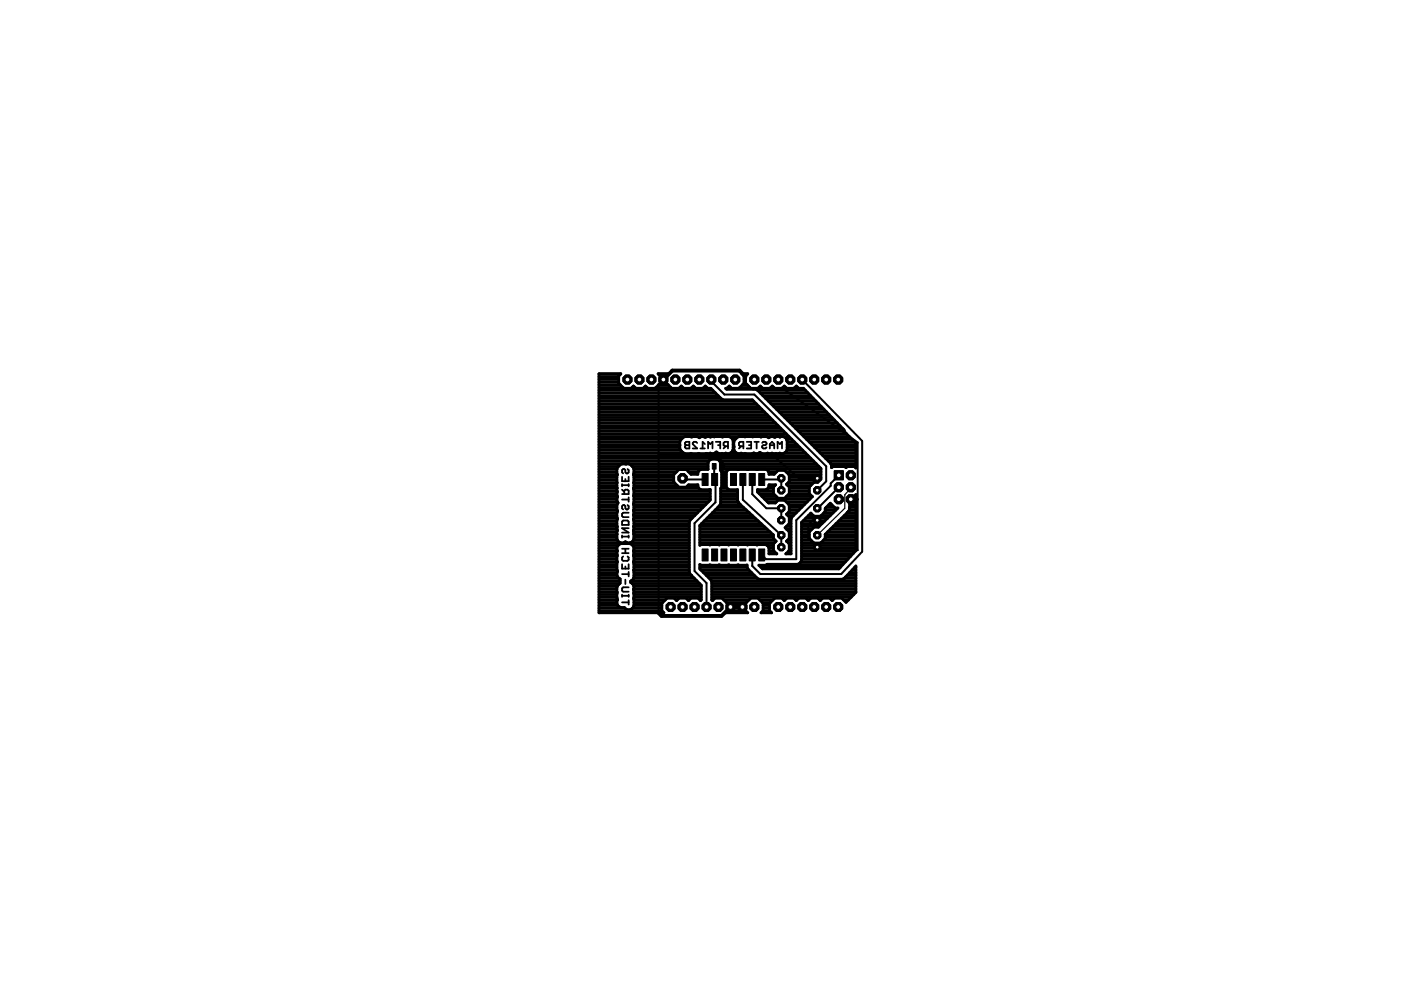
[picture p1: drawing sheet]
<svg xmlns="http://www.w3.org/2000/svg" width="297mm" height="210mm" viewBox="0 0 297 210" stroke-linecap="round" stroke-linejoin="round" font-family="sans-serif">
<g fill="none" stroke="#000" stroke-width=".38">
<path d="M133.1 99.4l.2 .3v.4l-.2 .3-.5-.3v-.4l-.2-.3-.5 .3v.4l.2 .3M145.2 93.9l.3-.2h.7v1.4h-.7l-.3-.3 .3-.4zM145.5 94.4h.7M147.8 93.9l-.2-.2h-.5l-.2 .2v.2l.9 1h-.9M148.5 95.1h.9M149.4 94.1l-.4-.4v1.4M150.1 95.1v-1.4l.5 .4 .5-.4v1.4M151.8 93.7h.9v1.4M152.2 94.4h.5M153.9 94.6l-.5 .5M154.3 94.6h-.7l-.2-.2v-.5l.2-.2h.7v1.4M157.1 94.6l-.4 .5"/>
<path d="M157.6 94.6h-.7l-.2-.2v-.5l.2-.2h.7v1.4M158.3 93.7h1v1.4h-1M158.8 94.4h.5M160 93.7h.9M160.4 93.7v1.4M161.6 93.9l.2-.2h.5l.2 .4-.2 .3h-.5l-.2 .4 .2 .3h.5l.2-.3M163.2 95.1v-1l.5-.4 .4 .4v1M163.2 94.4h.9M164.9 95.1v-1.4l.4 .4 .5-.4v1.4M131.9 101.1v.9h1.4v-.9M131.9 104.8h1.4v-.7l-.2-.3h-.5l-.2 .3v.7M131.9 119.6v1h1.4v-1"/>
<path d="M131.9 102.6v.5M131.9 113.5v.5M131.9 117.3h1.4M131.9 116.4h1.4M131.9 113.8h1.4M131.9 105.9h1.4M131.9 103.8l.5 .5M131.9 102.9h1.4M132.1 110.4h1l.2 .2v.7h-1.4v-.7zM132.1 118l-.2 .2v.5l.2 .2h1l.2-.2v-.5l-.2-.2M132.6 101.6v.4M132.6 116.4v.9"/>
<path d="M133.1 107.1l.2 .2v.5l-.2 .2-.5-.2v-.5l-.2-.2-.5 .2v.5l.2 .2M133.3 102.6v.5M133.3 105.5v.9M133.3 113.5v.5M133.3 108.7h-1.2l-.2 .2v.5l.2 .2h1.2M133.3 112h-1.4l1.4 .9h-1.4M131.9 127.7h1.4M131.9 126.1v.5M131.9 126.3h1.4M131.9 121.7h1.4M132.6 120.1v.5M132.6 122.9v.9"/>
<path d="M133.3 124.5h-1.2l-.2 .3v.4l.2 .3h1.2M133.3 121.3v.9M133.3 126.1v.5M133.3 127.3v.9"/>
</g>
<g fill="#000" stroke="#000" stroke-width=".21">
<path d="M151 98.3h.8v1.2h-.8zM152.8 98.3h.8v1.2h-.8zM148.9 116.4h1.2v2.5h-1.2zM148.9 100.4h1.2v2.5h-1.2zM150.9 116.4h1.2v2.5h-1.2zM150.9 100.4h1.2v2.5h-1.2zM152.9 116.4h1.2v2.5h-1.2zM152.9 100.4h1.2v2.5h-1.2zM154.9 116.4h1.2v2.5h-1.2zM154.9 100.4h1.2v2.5h-1.2zM156.9 116.4h1.2v2.5h-1.2zM156.9 100.4h1.2v2.5h-1.2z"/>
<path d="M158.9 116.4h1.2v2.5h-1.2zM158.9 100.4h1.2v2.5h-1.2zM160.9 116.4h1.2v2.5h-1.2zM160.9 100.4h1.2v2.5h-1.2z"/>
<circle cx="144.7" cy="101.4" r="1.05"/>
</g>
<g fill="none" stroke="#000" stroke-width=".42">
<path d="M158.1 79.8v1.3l1.2 1.3h6.7l15.8 11.4v22.8h-7.6l-.6-.3-2.2-2.2v-2.8l.9-1h1M139.6 96.4h12.1M140.7 80.5l-1.1 1v48.5M150.8 80.5v.4l2.8 2.8h6.3l15.3 15.2v3.1l-1.9 1.9M151.4 98.9v2.7l.3 .3v4.6l-4.4 4.4v10.2l2.5 2.5v5.1M151.7 96.4l1.5 1.5v3.5l.4 .4M151.7 96.4l1.7 .1h10.4l5.6 4.9h3.9M170.1 80.5l12.7 13v23.5l-4.4 4.7h-17.2l-1.7-1.7v-2.3M144.7 101.4l.3 .3h4.5M157.5 101.7v4.3l8.2 7.5v2.5M159.5 101.7v3.1l3 3h3.2v2.5M161.5 101.7h3.9l.3-.3v2.5"/>
<path d="M177.8 103.3l-4.5 4.5M177.8 100.8l-1.7 1.7v.5l-7.3 7.3v8.3h-6.4l-.9-.9M180.4 105.9h1.4M154.9 128.7h2.5"/>
</g>
<path d="M158.1 79.8l-1.3-1.2h-14.2l-1.9 1.9M154.9 128.7l-1.9 1.9h-12.7l-.7-.6" fill="none" stroke="#000" stroke-width=".83"/>
<g fill="none" stroke="#000" stroke-width=".61">
<path d="M127 79.9h4.2M140 79.9h1.3M157.8 79.9h.3M127 99.5h3.8M127 98.3h23.1M127 92.6h40.3M127 98.9h4.1M127 97.7h23.3M127 97.2h44.9M127 96.6h44.3M127 96h17.9M127 95.4h17.3"/>
<path d="M127 94.9h17.1M127 94.3h17.1M127 93.7h17.1M127 93.1h17.4M127 92h39.7M127 91.4h39.1M127 90.8h38.5M127 90.3h38M127 89.7h37.4M127 89.1h36.8M127 88.5h36.2M127 87.9h35.6"/>
<path d="M127 87.4h35.1M127 86.8h34.5M127 86.2h33.9M127 85.6h33.3M127 85h32.8M127 84.5h25.8M127 83.9h25.3M127 83.3h24.7M127 82.7h24.1M127 82.2h5.1M127 81.6h4.5M127 81h4.2"/>
<path d="M127 80.4h4.2M131.9 98.3a1.62 1.62 0 0 0-1 2.3M132.6 98.3h.2M133.3 98.3a1.62 1.62 0 0 1 1 2.3M134 82.2h.6M134.1 98.9h16M134.4 99.5h15.7v-1.4l.4-.6 .4-.1h1.1l.4 .1 .3 .6v1.6l.4 .5v2.9l-.3 .5v3.1l-.5 .7-3.9 4v4.2l.3-.1h13.6l.6 .4 .1 .3v1.2h1.7l-.7-.7v-1.4l.5-.6M136.5 82.2h.7M139.1 82.2h3.1M139.6 81.6h2.1M140 81h1.3M140 80.4h1.3"/>
<path d="M144.1 94.4h.1M144.1 82.2h.7M144.3 95.5l.5 .5M145.2 92.6l-.4 .1-.5 .6-.2 .4v1.4l.2 .4M146.4 92.6h.5M146.7 82.2h.6M147.8 92.6l.5 .2 .4-.2M148.7 99.5a.95 .95 0 0 0-.7 1.1h-1.5l-1-1.1h-1.6l-1.1 1.1v1.6l1.1 1.1h1.6l.5-.5h2a.91 .91 0 0 0 .7 1h1.9v2.2l-4.3 4.3-.2 .4v10.6l.2 .4 2.4 2.4v3.1l-.2 .1-.5-.5h-1.5l-.5 .5-.5-.5h-1.5l-.6 .5-.4-.5h-1.6l-1.1 1.1v1.6l.5 .4h-13.8v-50.6h4.6l-.4 .4v1.6l1.1 1h1.5l.5-.4 .5 .4h1.6l.4-.4 .6 .4h1.5l1.1-1v-1.6l-.5-.4h2.3l-.5 .4v1.6l1.1 1h1.6l.5-.4 .4 .4h1.6l.5-.4 .5 .4h1.5l.5-.4 .5 .4h.7l2.3 2.3 .4 .2h6.1l14.6 14.5v2.3l-.7 .7h-.8l-1 1v1.3l.6 .7-4.3 4.4-.2 .4v7.3h-1.1l.7-.7v-1.4l-.5-.6M149.2 92.6l.3 .1 .4-.1M149.2 82.2h.7M150.4 92.6h.5M151.3 92.6h.3"/>
<path d="M151.7 96h.4M152.6 97.7h19.9M152.7 99.5h21.4M152.7 98.3h20.3M152.7 98.9h20.9M152.9 92.6h.5M154.3 82.2h.6M154.6 92.6l.4 .1 .4 .8v1.8a1.1 1.1 0 0 1-1.5 .8h-.8a.98 .98 0 0 1-1.2-.3 1.03 1.03 0 0 1-1.3 .3l-5.4 .1-.4-.2M154.7 99.5l-.6 .4-.2 .3v2.9l.4 .6 .4 .1h1.7l.1 2.6M154.9 96h1.2M155.3 93.1h.6M155.4 95.4h.2"/>
<path d="M155.4 94.9h.2M155.4 94.3h.2M155.4 93.7h.2M156.3 99.5h.4M156.7 92.6a1.8 1.8 0 0 0-1.1 2.2 1.11 1.11 0 0 0 .4 1.2 1.11 1.11 0 0 0 1.1 .1l2.4 .1 .3-.2 .8 .2 .4-.2M156.8 82.2h2.2M157.4 81.6h1M157.8 81h.3M157.8 80.4h.3M157.8 92.6h.3M158.3 99.5h.4M159.5 92.6h.2"/>
<path d="M160.3 99.5h.4M160.6 82.7h10.2M160.9 82.2h.6M161 96h.2M161.1 92.6h.5M161.2 83.3h10.1M161.8 83.9h10.1M162.3 99.5a.95 .95 0 0 1 .7 1.1h1.1l.9-.9h1.3l1 1v1.4l-.5 .6M162.3 84.5h10.1M162.5 92.6l.5 .2 .5-.2M162.9 85h10.1M163.4 82.2h.7"/>
<path d="M163.5 85.6h10.1M163.9 92.6l.4 .1 .3-.1M164.1 86.2h10M164.7 86.8h10M165.1 92.6h.5M165.2 87.4h10.1M165.8 87.9h10M166 82.2h.6M166 92.6l.7 .4M166.4 96h4.3M166.4 88.5h10M166.7 93l.2 .5v1.8a1.1 1.1 0 0 1-1.6 .8l-3.7 .1-.6-.2"/>
<path d="M166.7 93h.1M166.8 93.1h1.1M166.8 95.4h3.4M166.9 94.9h2.7M166.9 94.3h2.1M166.9 93.7h1.5M167 89.1h9.9M167.5 89.7h10M168.1 90.3h10M168.5 82.2h.6M168.7 90.8h9.9M169.3 91.4h9.7"/>
<path d="M169.8 92h9.7M170.4 92.6h9.6M171 93.1h9.6M171.6 93.7h9.6M172.2 94.3h9.3M172.7 94.9h8.8M173.3 95.4h8.2M173.9 96h7.6M174.5 96.6h7M175 97.2h6.5M175.6 97.7h5.9M176.1 98.3h5.4"/>
<path d="M176.3 98.9h5.2M176.7 98.9l-.4 .2-.2-.8-15.5-15.6-.4-.2h-6.1l-.2-.2h.2l.5-.4 .5 .4h1.6l1.1-1v-1.6l-.5-.4h1.2l-.4 .4v1.6l1.1 1h1.5l.5-.4 .5 .4h1.6l.4-.4 .6 .4h1.5l.5-.4 .5 .4h1.5l.5-.4 .5 .4h1l8.6 8.8 .2 .5 2.4 2.4v5.2l-.4-.3M179 98.9l.4 .2 .2-.2M127 119.7h3.8M127 119.1h3.9M127 118.5h3.8M127 118h3.8M127 117.4h3.8M127 116.8h3.9M127 116.2h3.8M127 115.7h4M127 115.1h4.6"/>
<path d="M127 114.5h3.9M127 113.9h3.8M127 113.3h3.8M127 112.8h3.8M127 112.2h3.8M127 111.6h3.8M127 111h3.8M127 110.4h3.8M127 109.9h3.9M127 109.3h3.8M127 108.7h3.8M127 108.1h3.9"/>
<path d="M127 107.6h3.8M127 107h3.8M127 106.4h3.9M127 105.8h3.8M127 105.3h3.9M127 104.7h3.8M127 104.1h3.8M127 103.5h3.8M127 103h3.8M127 102.4h3.8M127 101.8h3.8M127 101.2h3.8"/>
<path d="M127 100.6h3.9M127 100.1h3.8M130.8 113.3v.9a1.3 1.3 0 0 0 1.9 .8 1.13 1.13 0 0 0 1.7-.8v-.9M130.8 102.3v2.7l.1 .3a1.05 1.05 0 0 0 .1 1.3 1.57 1.57 0 0 0-.1 1.8l-.1 .3 .1 1.3-.1 .4v2.9M130.9 100.6l-.1 1.7M130.9 116.8a1.08 1.08 0 0 1 .8-1.5h1.8a1.09 1.09 0 0 1 .8 1.5M130.9 116.8l-.1 4 .1 .3a1.09 1.09 0 0 0 .6 1.6v.9l-.7 .9v1M132.2 115.1h.8M133.6 115.1h12.5M134.2 115.7h11.9M134.3 114.5h11.8M134.3 100.6l.1 1.7"/>
<path d="M134.3 116.8l.1 5.6-.2 .4-.5 .4v.3a1.05 1.05 0 0 1 .6 1.5l.1 3.4a1.13 1.13 0 0 1-.9 .9 1.13 1.13 0 0 1-1.1-.5h-.7l-.7-.4M134.3 116.8h11.8M134.3 100.6h8.5M134.3 119.1h11.8M134.3 103.5h13.9M134.3 111.6l.1 1.7M134.3 109.3h13M134.3 108.1h14.2M134.3 107h15.3M134.4 102.3v7.6M134.4 111.6h11.7M134.4 118h11.7"/>
<path d="M134.4 102.4h8.6M134.4 109.9l-.1 1.7M134.4 119.7h11.7M134.4 118.5h11.7M134.4 117.4h11.7M134.4 116.2h11.7M134.4 113.9h11.7M134.4 113.3h11.7M134.4 112.8h11.7M134.4 112.2h11.7M134.4 111h11.7M134.4 110.4h11.8"/>
<path d="M134.4 109.9h12.3M134.4 108.7h13.5M134.4 107.6h14.6M134.4 106.4h15.8M134.4 105.8h16.2M134.4 105.3h16.2M134.4 104.7h16.2M134.4 104.1h16.2M134.4 103h9.2M134.4 101.8h8.4M134.4 101.2h8.4M134.4 100.1h9"/>
<path d="M145.8 103h2.2M146 100.1h2M148.4 115.1h15.8M148.4 114.5h15.9M148.4 113.9h15.6M148.4 113.3h15.5M148.4 112.8h14.8M148.4 112.2h14.2M148.4 111.6h13.6M148.7 111h12.7M149.3 110.4h11.4M149.9 109.9h10.2"/>
<path d="M150.5 109.3h9M151 108.7h7.9M151.6 108.1h6.6M152.2 107.6h5.4M152.7 107h4.3M152.8 106.4h3.7M152.8 105.8h3.6M152.8 105.3h3.6M152.8 104.7h3.6M152.8 104.1h3.6M152.8 103.5h1.4M153 100.1h1"/>
<path d="M153.1 103h.8M153.1 102.4h.8M153.1 101.8h.8M153.1 101.2h.8M153.1 100.6h.8M156.5 106.4l7.5 7v.8l.5 .5M160.6 104.1h3.4M161 104.7h3M161.6 105.3h3M162.1 105.8h9.6M162.7 119.7h16M162.7 115.7h1.3"/>
<path d="M162.7 106.4h1.9M162.8 103.5h1.2M163 100.1h1.6M163 117.4h1.6M163 116.8h1.1M163 116.2h1M163 103h1.3M164.5 114.7v.1M166.7 117.4h1M166.7 106.4h4.4M166.7 100.1h7.4M166.7 111.6h1"/>
<path d="M166.7 105.3h5.5M166.8 112.2h.9M166.8 102.7l.5 .6v1.3l-1 1h-1.3l-1-1v-1.3l.4-.5h-1.4a.91 .91 0 0 1-.7 1h-1.7v.5l2.3 2.3h1.5l.6-.5h1.3l1 1v1.4l-.5 .5M166.8 109l.5 .6v1.4l-.8 .9 .8 .9v1.4l-.5 .5M166.8 102.7h.1M166.8 109v.1M166.8 114.7v.1M167 114.5h.7M167 103h4.9M167 109.3h1.3M167.1 108.7h1.7M167.1 102.4h5.4"/>
<path d="M167.1 115.1h.6M167.2 116.8h.5M167.3 107h3.3M167.3 100.6h6.8M167.3 111h.4M167.3 112.8h.4M167.3 104.7h4.3M167.3 116.2h.4M167.3 115.7h.4M167.3 113.9h.4M167.3 113.3h.4M167.3 110.4h.4"/>
<path d="M167.3 109.9h.5M167.3 108.1h2.1M167.3 107.6h2.7M167.3 104.1h4.3M167.3 103.5h4.3M167.3 101.8h6.6M167.3 101.2h6.8M169.8 119.1h9.5M169.9 118.5h9.9M169.9 118h10.4M169.9 117.4h11M169.9 116.8h11.5"/>
<path d="M169.9 116.2h11.6M169.9 115.7h11.6M169.9 115.1h2.6M169.9 114.5h2M169.9 113.9h1.7M169.9 113.3h1.7M169.9 112.8h1.7M169.9 112.2h2.3M169.9 111.6h3.8M169.9 111h4.4M170.3 110.4h4.6M170.8 109.9h4.7"/>
<path d="M171.4 109.3h1M174.1 115.1h7.4M174.1 109.3h1.9M174.6 114.5h6.9M174.7 108.7h1.9M175 113.9h6.5M175 113.3h6.5M175 108.1h2.2M175.2 107.6h1.7M175.5 112.8h6M175.7 107h.6M176.1 112.2h5.4"/>
<path d="M176.7 111.6h4.8M177.2 111h4.3M177.8 110.4h3.7M178.4 109.9h3.1M179 109.3h2.5M179.6 108.7h1.9M179.7 108.6h.1M180 108.4l-.3 .2M180 108.4h.1M180.1 108.1h1.4M180.1 108v-2.7l.2-.1h.8l.4-.3v11.8l-3.6 3.9h-16.2l-.8-.8h1.4l.4-.1h6.4l.4-.2 .4-.7v-8l2-2 .7 .7h1.4l1-1v-.7l1-1.1 1.1 1h.6l-4.2 4.1h-.9l-1 1v1.4l1 .9h1.4l1-.9v-.9l4.7-4.7M180.1 108l-.1 .4"/>
<path d="M180.1 108h.1M180.1 107h1.4M180.1 106.4h1.4M180.1 105.8h1.4M180.2 105.3h1.3M181.5 107.6h-1.3M127 122h3.8M127 129.5h13.4M127 128.9h5.5M127 128.4h4M127 127.8h3.8M127 127.2h3.9"/>
<path d="M127 126.6h3.8M127 126h3.8M127 125.5h3.8M127 124.9h3.8M127 124.3h3.9M127 123.7h4.4M127 123.1h4.5M127 122.6h4.2M127 121.4h3.8M127 120.8h3.8M127 120.3h3.8M130.8 125.5v1.3l.1 .3-.1 .9 .2 .4"/>
<path d="M133.9 123.1h13.8M134 123.7h14.3M134.1 128.9h6.2M134.3 122.6h12.9M134.3 124.9h14.4M134.4 120.8h11.7M134.4 124.3h14.3M134.4 122h12.2M134.4 128.4h5.9M134.4 127.8h6.1M134.4 127.2h6.7M134.4 126.6h14.3"/>
<path d="M134.4 126h14.3M134.4 125.5h14.3M134.4 121.4h11.8M134.4 120.3h11.7M143.3 127.2h.3M145.8 127.2h.3M148.4 127.2h.3M148.4 120.3h10M148.6 120.8h10.1M149.2 121.4h10.1M149.8 122h10.1M150.3 122.6h10.2"/>
<path d="M150.8 123.1h30.7M150.9 127.2h.3M150.9 126.6h29.6M150.9 126h30.1M150.9 125.5h30.6M150.9 124.9h30.6M150.9 124.3h30.6M150.9 123.7h30.6M153.5 127.2h5.3M154 127.8h4.2M154.2 129.5h3.9M154.2 128.9h3.9"/>
<path d="M154.2 128.4h3.9M161.1 127.2h2.8M161.3 120.3h16.9M161.6 127.8h1.7M161.8 129.5h1.4M161.8 128.9h1.4M161.8 128.4h1.4M166.2 127.2h.2M168.7 127.2h.3M171.2 127.2h.3M173.8 127.2h.2M176.3 127.2h.3"/>
<path d="M178.8 127.2h1.1M179 122.6v.1M179.1 122.6h2.4M179.3 122.3l2.2-2.3v5.6l-2.1 2.1-.9-.9h-1.6l-.5 .5-.5-.5h-1.5l-.5 .5-.5-.5h-1.5l-.5 .5-.5-.5h-1.6l-.5 .5-.5-.5h-1.5l-.5 .5-.5-.5h-1.5l-1.1 1.1v1.6l.4 .4h-2.2l.4-.4v-1.6l-1.1-1.1h-1.5l-1.1 1.1v1.6l.4 .4h-4.7l.4-.4v-1.6l-1.1-1.1h-1.5l-.5 .5-.2-.1v-3.8l-.2-.4-2.3-2.4v-.9l.3 .1h9.7l.2 .8 2 2.1 .4 .1h17.6l.4-.1M179.3 122.3l-.3 .3M179.3 122.3h.1M179.6 122h1.9M180.1 121.4h1.4M180.7 120.8h.8M181.2 120.3h.3"/>
</g>
<path d="M180.4 103.3v.2l-1.3 1.4v2.9l-5.8 5.7" fill="none" stroke="#000" stroke-width=".25"/>
<circle cx="144.7" cy="101.4" r=".51" fill="#fff" stroke="#000" stroke-width=".21"/>
<circle cx="173.3" cy="113.5" r=".83" fill="#000" stroke="#000" stroke-width=".21"/>
<circle cx="173.3" cy="113.5" r=".4" fill="#fff" stroke="#000" stroke-width=".21"/>
<circle cx="165.7" cy="113.5" r=".83" fill="#000" stroke="#000" stroke-width=".21"/>
<circle cx="165.7" cy="113.5" r=".4" fill="#fff" stroke="#000" stroke-width=".21"/>
<circle cx="173.3" cy="116" r=".83" fill="#000" stroke="#000" stroke-width=".21"/>
<circle cx="173.3" cy="116" r=".4" fill="#fff" stroke="#000" stroke-width=".21"/>
<circle cx="165.7" cy="116" r=".83" fill="#000" stroke="#000" stroke-width=".21"/>
<circle cx="165.7" cy="116" r=".4" fill="#fff" stroke="#000" stroke-width=".21"/>
<circle cx="173.3" cy="107.8" r=".83" fill="#000" stroke="#000" stroke-width=".21"/>
<circle cx="173.3" cy="107.8" r=".4" fill="#fff" stroke="#000" stroke-width=".21"/>
<circle cx="165.7" cy="107.8" r=".83" fill="#000" stroke="#000" stroke-width=".21"/>
<circle cx="165.7" cy="107.8" r=".4" fill="#fff" stroke="#000" stroke-width=".21"/>
<circle cx="173.3" cy="103.9" r=".83" fill="#000" stroke="#000" stroke-width=".21"/>
<circle cx="173.3" cy="103.9" r=".4" fill="#fff" stroke="#000" stroke-width=".21"/>
<circle cx="165.7" cy="103.9" r=".83" fill="#000" stroke="#000" stroke-width=".21"/>
<circle cx="165.7" cy="103.9" r=".4" fill="#fff" stroke="#000" stroke-width=".21"/>
<circle cx="173.3" cy="110.3" r=".83" fill="#000" stroke="#000" stroke-width=".21"/>
<circle cx="173.3" cy="110.3" r=".4" fill="#fff" stroke="#000" stroke-width=".21"/>
<circle cx="165.7" cy="110.3" r=".83" fill="#000" stroke="#000" stroke-width=".21"/>
<circle cx="165.7" cy="110.3" r=".4" fill="#fff" stroke="#000" stroke-width=".21"/>
<circle cx="173.3" cy="101.4" r=".83" fill="#000" stroke="#000" stroke-width=".21"/>
<circle cx="173.3" cy="101.4" r=".4" fill="#fff" stroke="#000" stroke-width=".21"/>
<circle cx="165.7" cy="101.4" r=".83" fill="#000" stroke="#000" stroke-width=".21"/>
<circle cx="165.7" cy="101.4" r=".4" fill="#fff" stroke="#000" stroke-width=".21"/>
<circle cx="167.6" cy="80.5" r="1.03" fill="#000" stroke="#000" stroke-width=".21"/>
<circle cx="167.6" cy="80.5" r=".51" fill="#fff" stroke="#000" stroke-width=".21"/>
<circle cx="165" cy="128.7" r="1.03" fill="#000" stroke="#000" stroke-width=".21"/>
<circle cx="165" cy="128.7" r=".51" fill="#fff" stroke="#000" stroke-width=".21"/>
<circle cx="170.1" cy="80.5" r="1.03" fill="#000" stroke="#000" stroke-width=".21"/>
<circle cx="170.1" cy="80.5" r=".51" fill="#fff" stroke="#000" stroke-width=".21"/>
<circle cx="172.6" cy="80.5" r="1.03" fill="#000" stroke="#000" stroke-width=".21"/>
<circle cx="172.6" cy="80.5" r=".51" fill="#fff" stroke="#000" stroke-width=".21"/>
<circle cx="175.2" cy="80.5" r="1.03" fill="#000" stroke="#000" stroke-width=".21"/>
<circle cx="175.2" cy="80.5" r=".51" fill="#fff" stroke="#000" stroke-width=".21"/>
<circle cx="177.7" cy="80.5" r="1.03" fill="#000" stroke="#000" stroke-width=".21"/>
<circle cx="177.7" cy="80.5" r=".51" fill="#fff" stroke="#000" stroke-width=".21"/>
<circle cx="165" cy="80.5" r="1.03" fill="#000" stroke="#000" stroke-width=".21"/>
<circle cx="165" cy="80.5" r=".51" fill="#fff" stroke="#000" stroke-width=".21"/>
<circle cx="162.5" cy="80.5" r="1.03" fill="#000" stroke="#000" stroke-width=".21"/>
<circle cx="162.5" cy="80.5" r=".51" fill="#fff" stroke="#000" stroke-width=".21"/>
<circle cx="159.9" cy="80.5" r="1.03" fill="#000" stroke="#000" stroke-width=".21"/>
<circle cx="159.9" cy="80.5" r=".51" fill="#fff" stroke="#000" stroke-width=".21"/>
<circle cx="155.9" cy="80.5" r="1.03" fill="#000" stroke="#000" stroke-width=".21"/>
<circle cx="155.9" cy="80.5" r=".51" fill="#fff" stroke="#000" stroke-width=".21"/>
<circle cx="153.4" cy="80.5" r="1.03" fill="#000" stroke="#000" stroke-width=".21"/>
<circle cx="153.4" cy="80.5" r=".51" fill="#fff" stroke="#000" stroke-width=".21"/>
<circle cx="150.8" cy="80.5" r="1.03" fill="#000" stroke="#000" stroke-width=".21"/>
<circle cx="150.8" cy="80.5" r=".51" fill="#fff" stroke="#000" stroke-width=".21"/>
<circle cx="148.3" cy="80.5" r="1.03" fill="#000" stroke="#000" stroke-width=".21"/>
<circle cx="148.3" cy="80.5" r=".51" fill="#fff" stroke="#000" stroke-width=".21"/>
<circle cx="145.7" cy="80.5" r="1.03" fill="#000" stroke="#000" stroke-width=".21"/>
<circle cx="145.7" cy="80.5" r=".51" fill="#fff" stroke="#000" stroke-width=".21"/>
<circle cx="143.2" cy="80.5" r="1.03" fill="#000" stroke="#000" stroke-width=".21"/>
<circle cx="143.2" cy="80.5" r=".51" fill="#fff" stroke="#000" stroke-width=".21"/>
<circle cx="140.7" cy="80.5" r="1.03" fill="#000" stroke="#000" stroke-width=".21"/>
<circle cx="140.7" cy="80.5" r=".51" fill="#fff" stroke="#000" stroke-width=".21"/>
<circle cx="138.1" cy="80.5" r="1.03" fill="#000" stroke="#000" stroke-width=".21"/>
<circle cx="138.1" cy="80.5" r=".51" fill="#fff" stroke="#000" stroke-width=".21"/>
<circle cx="167.6" cy="128.7" r="1.03" fill="#000" stroke="#000" stroke-width=".21"/>
<circle cx="167.6" cy="128.7" r=".51" fill="#fff" stroke="#000" stroke-width=".21"/>
<circle cx="170.1" cy="128.7" r="1.03" fill="#000" stroke="#000" stroke-width=".21"/>
<circle cx="170.1" cy="128.7" r=".51" fill="#fff" stroke="#000" stroke-width=".21"/>
<circle cx="172.6" cy="128.7" r="1.03" fill="#000" stroke="#000" stroke-width=".21"/>
<circle cx="172.6" cy="128.7" r=".51" fill="#fff" stroke="#000" stroke-width=".21"/>
<circle cx="175.2" cy="128.7" r="1.03" fill="#000" stroke="#000" stroke-width=".21"/>
<circle cx="175.2" cy="128.7" r=".51" fill="#fff" stroke="#000" stroke-width=".21"/>
<circle cx="177.7" cy="128.7" r="1.03" fill="#000" stroke="#000" stroke-width=".21"/>
<circle cx="177.7" cy="128.7" r=".51" fill="#fff" stroke="#000" stroke-width=".21"/>
<circle cx="159.9" cy="128.7" r="1.03" fill="#000" stroke="#000" stroke-width=".21"/>
<circle cx="159.9" cy="128.7" r=".51" fill="#fff" stroke="#000" stroke-width=".21"/>
<circle cx="157.4" cy="128.7" r="1.03" fill="#000" stroke="#000" stroke-width=".21"/>
<circle cx="157.4" cy="128.7" r=".51" fill="#fff" stroke="#000" stroke-width=".21"/>
<circle cx="154.9" cy="128.7" r="1.03" fill="#000" stroke="#000" stroke-width=".21"/>
<circle cx="154.9" cy="128.7" r=".51" fill="#fff" stroke="#000" stroke-width=".21"/>
<circle cx="152.3" cy="128.7" r="1.03" fill="#000" stroke="#000" stroke-width=".21"/>
<circle cx="152.3" cy="128.7" r=".51" fill="#fff" stroke="#000" stroke-width=".21"/>
<circle cx="149.8" cy="128.7" r="1.03" fill="#000" stroke="#000" stroke-width=".21"/>
<circle cx="149.8" cy="128.7" r=".51" fill="#fff" stroke="#000" stroke-width=".21"/>
<circle cx="147.3" cy="128.7" r="1.03" fill="#000" stroke="#000" stroke-width=".21"/>
<circle cx="147.3" cy="128.7" r=".51" fill="#fff" stroke="#000" stroke-width=".21"/>
<circle cx="135.6" cy="80.5" r="1.03" fill="#000" stroke="#000" stroke-width=".21"/>
<circle cx="135.6" cy="80.5" r=".51" fill="#fff" stroke="#000" stroke-width=".21"/>
<circle cx="133" cy="80.5" r="1.03" fill="#000" stroke="#000" stroke-width=".21"/>
<circle cx="133" cy="80.5" r=".51" fill="#fff" stroke="#000" stroke-width=".21"/>
<circle cx="144.7" cy="128.7" r="1.03" fill="#000" stroke="#000" stroke-width=".21"/>
<circle cx="144.7" cy="128.7" r=".51" fill="#fff" stroke="#000" stroke-width=".21"/>
<circle cx="142.2" cy="128.7" r="1.03" fill="#000" stroke="#000" stroke-width=".21"/>
<circle cx="142.2" cy="128.7" r=".51" fill="#fff" stroke="#000" stroke-width=".21"/>
<circle cx="180.4" cy="103.3" r="1.03" fill="#000" stroke="#000" stroke-width=".21"/>
<circle cx="180.4" cy="103.3" r=".51" fill="#fff" stroke="#000" stroke-width=".21"/>
<circle cx="177.8" cy="103.3" r="1.03" fill="#000" stroke="#000" stroke-width=".21"/>
<circle cx="177.8" cy="103.3" r=".51" fill="#fff" stroke="#000" stroke-width=".21"/>
<path d="M176.9 99.8h1.9v1.9h-1.9z" fill="#000" stroke="#000" stroke-width=".21"/>
<circle cx="177.8" cy="100.8" r=".51" fill="#fff" stroke="#000" stroke-width=".21"/>
<circle cx="180.4" cy="100.8" r="1.03" fill="#000" stroke="#000" stroke-width=".21"/>
<circle cx="180.4" cy="100.8" r=".51" fill="#fff" stroke="#000" stroke-width=".21"/>
<circle cx="180.4" cy="105.9" r="1.03" fill="#000" stroke="#000" stroke-width=".21"/>
<circle cx="180.4" cy="105.9" r=".51" fill="#fff" stroke="#000" stroke-width=".21"/>
<circle cx="177.8" cy="105.9" r="1.03" fill="#000" stroke="#000" stroke-width=".21"/>
<circle cx="177.8" cy="105.9" r=".51" fill="#fff" stroke="#000" stroke-width=".21"/>
<circle cx="144.7" cy="101.4" r="1.05" fill="#000" stroke="#000" stroke-width=".21"/>
<circle cx="144.7" cy="101.4" r=".51" fill="#fff" stroke="#000" stroke-width=".21"/>
<circle cx="173.3" cy="113.5" r=".83" fill="#000" stroke="#000" stroke-width=".21"/>
<circle cx="173.3" cy="113.5" r=".4" fill="#fff" stroke="#000" stroke-width=".21"/>
<circle cx="165.7" cy="113.5" r=".83" fill="#000" stroke="#000" stroke-width=".21"/>
<circle cx="165.7" cy="113.5" r=".4" fill="#fff" stroke="#000" stroke-width=".21"/>
<circle cx="173.3" cy="116" r=".83" fill="#000" stroke="#000" stroke-width=".21"/>
<circle cx="173.3" cy="116" r=".4" fill="#fff" stroke="#000" stroke-width=".21"/>
<circle cx="165.7" cy="116" r=".83" fill="#000" stroke="#000" stroke-width=".21"/>
<circle cx="165.7" cy="116" r=".4" fill="#fff" stroke="#000" stroke-width=".21"/>
<circle cx="173.3" cy="107.8" r=".83" fill="#000" stroke="#000" stroke-width=".21"/>
<circle cx="173.3" cy="107.8" r=".4" fill="#fff" stroke="#000" stroke-width=".21"/>
<circle cx="165.7" cy="107.8" r=".83" fill="#000" stroke="#000" stroke-width=".21"/>
<circle cx="165.7" cy="107.8" r=".4" fill="#fff" stroke="#000" stroke-width=".21"/>
<circle cx="173.3" cy="103.9" r=".83" fill="#000" stroke="#000" stroke-width=".21"/>
<circle cx="173.3" cy="103.9" r=".4" fill="#fff" stroke="#000" stroke-width=".21"/>
<circle cx="165.7" cy="103.9" r=".83" fill="#000" stroke="#000" stroke-width=".21"/>
<circle cx="165.7" cy="103.9" r=".4" fill="#fff" stroke="#000" stroke-width=".21"/>
<circle cx="173.3" cy="110.3" r=".83" fill="#000" stroke="#000" stroke-width=".21"/>
<circle cx="173.3" cy="110.3" r=".4" fill="#fff" stroke="#000" stroke-width=".21"/>
<circle cx="165.7" cy="110.3" r=".83" fill="#000" stroke="#000" stroke-width=".21"/>
<circle cx="165.7" cy="110.3" r=".4" fill="#fff" stroke="#000" stroke-width=".21"/>
<circle cx="173.3" cy="101.4" r=".83" fill="#000" stroke="#000" stroke-width=".21"/>
<circle cx="173.3" cy="101.4" r=".4" fill="#fff" stroke="#000" stroke-width=".21"/>
<circle cx="165.7" cy="101.4" r=".83" fill="#000" stroke="#000" stroke-width=".21"/>
<circle cx="165.7" cy="101.4" r=".4" fill="#fff" stroke="#000" stroke-width=".21"/>
<circle cx="167.6" cy="80.5" r="1.03" fill="#000" stroke="#000" stroke-width=".21"/>
<circle cx="167.6" cy="80.5" r=".51" fill="#fff" stroke="#000" stroke-width=".21"/>
<circle cx="165" cy="128.7" r="1.03" fill="#000" stroke="#000" stroke-width=".21"/>
<circle cx="165" cy="128.7" r=".51" fill="#fff" stroke="#000" stroke-width=".21"/>
<circle cx="170.1" cy="80.5" r="1.03" fill="#000" stroke="#000" stroke-width=".21"/>
<circle cx="170.1" cy="80.5" r=".51" fill="#fff" stroke="#000" stroke-width=".21"/>
<circle cx="172.6" cy="80.5" r="1.03" fill="#000" stroke="#000" stroke-width=".21"/>
<circle cx="172.6" cy="80.5" r=".51" fill="#fff" stroke="#000" stroke-width=".21"/>
<circle cx="175.2" cy="80.5" r="1.03" fill="#000" stroke="#000" stroke-width=".21"/>
<circle cx="175.2" cy="80.5" r=".51" fill="#fff" stroke="#000" stroke-width=".21"/>
<circle cx="177.7" cy="80.5" r="1.03" fill="#000" stroke="#000" stroke-width=".21"/>
<circle cx="177.7" cy="80.5" r=".51" fill="#fff" stroke="#000" stroke-width=".21"/>
<circle cx="165" cy="80.5" r="1.03" fill="#000" stroke="#000" stroke-width=".21"/>
<circle cx="165" cy="80.5" r=".51" fill="#fff" stroke="#000" stroke-width=".21"/>
<circle cx="162.5" cy="80.5" r="1.03" fill="#000" stroke="#000" stroke-width=".21"/>
<circle cx="162.5" cy="80.5" r=".51" fill="#fff" stroke="#000" stroke-width=".21"/>
<circle cx="159.9" cy="80.5" r="1.03" fill="#000" stroke="#000" stroke-width=".21"/>
<circle cx="159.9" cy="80.5" r=".51" fill="#fff" stroke="#000" stroke-width=".21"/>
<circle cx="155.9" cy="80.5" r="1.03" fill="#000" stroke="#000" stroke-width=".21"/>
<circle cx="155.9" cy="80.5" r=".51" fill="#fff" stroke="#000" stroke-width=".21"/>
<circle cx="153.4" cy="80.5" r="1.03" fill="#000" stroke="#000" stroke-width=".21"/>
<circle cx="153.4" cy="80.5" r=".51" fill="#fff" stroke="#000" stroke-width=".21"/>
<circle cx="150.8" cy="80.5" r="1.03" fill="#000" stroke="#000" stroke-width=".21"/>
<circle cx="150.8" cy="80.5" r=".51" fill="#fff" stroke="#000" stroke-width=".21"/>
<circle cx="148.3" cy="80.5" r="1.03" fill="#000" stroke="#000" stroke-width=".21"/>
<circle cx="148.3" cy="80.5" r=".51" fill="#fff" stroke="#000" stroke-width=".21"/>
<circle cx="145.7" cy="80.5" r="1.03" fill="#000" stroke="#000" stroke-width=".21"/>
<circle cx="145.7" cy="80.5" r=".51" fill="#fff" stroke="#000" stroke-width=".21"/>
<circle cx="143.2" cy="80.5" r="1.03" fill="#000" stroke="#000" stroke-width=".21"/>
<circle cx="143.2" cy="80.5" r=".51" fill="#fff" stroke="#000" stroke-width=".21"/>
<circle cx="140.7" cy="80.5" r="1.03" fill="#000" stroke="#000" stroke-width=".21"/>
<circle cx="140.7" cy="80.5" r=".51" fill="#fff" stroke="#000" stroke-width=".21"/>
<circle cx="138.1" cy="80.5" r="1.03" fill="#000" stroke="#000" stroke-width=".21"/>
<circle cx="138.1" cy="80.5" r=".51" fill="#fff" stroke="#000" stroke-width=".21"/>
<circle cx="167.6" cy="128.7" r="1.03" fill="#000" stroke="#000" stroke-width=".21"/>
<circle cx="167.6" cy="128.7" r=".51" fill="#fff" stroke="#000" stroke-width=".21"/>
<circle cx="170.1" cy="128.7" r="1.03" fill="#000" stroke="#000" stroke-width=".21"/>
<circle cx="170.1" cy="128.7" r=".51" fill="#fff" stroke="#000" stroke-width=".21"/>
<circle cx="172.6" cy="128.7" r="1.03" fill="#000" stroke="#000" stroke-width=".21"/>
<circle cx="172.6" cy="128.7" r=".51" fill="#fff" stroke="#000" stroke-width=".21"/>
<circle cx="175.2" cy="128.7" r="1.03" fill="#000" stroke="#000" stroke-width=".21"/>
<circle cx="175.2" cy="128.7" r=".51" fill="#fff" stroke="#000" stroke-width=".21"/>
<circle cx="177.7" cy="128.7" r="1.03" fill="#000" stroke="#000" stroke-width=".21"/>
<circle cx="177.7" cy="128.7" r=".51" fill="#fff" stroke="#000" stroke-width=".21"/>
<circle cx="159.9" cy="128.7" r="1.03" fill="#000" stroke="#000" stroke-width=".21"/>
<circle cx="159.9" cy="128.7" r=".51" fill="#fff" stroke="#000" stroke-width=".21"/>
<circle cx="157.4" cy="128.7" r="1.03" fill="#000" stroke="#000" stroke-width=".21"/>
<circle cx="157.4" cy="128.7" r=".51" fill="#fff" stroke="#000" stroke-width=".21"/>
<circle cx="154.9" cy="128.7" r="1.03" fill="#000" stroke="#000" stroke-width=".21"/>
<circle cx="154.9" cy="128.7" r=".51" fill="#fff" stroke="#000" stroke-width=".21"/>
<circle cx="152.3" cy="128.7" r="1.03" fill="#000" stroke="#000" stroke-width=".21"/>
<circle cx="152.3" cy="128.7" r=".51" fill="#fff" stroke="#000" stroke-width=".21"/>
<circle cx="149.8" cy="128.7" r="1.03" fill="#000" stroke="#000" stroke-width=".21"/>
<circle cx="149.8" cy="128.7" r=".51" fill="#fff" stroke="#000" stroke-width=".21"/>
<circle cx="147.3" cy="128.7" r="1.03" fill="#000" stroke="#000" stroke-width=".21"/>
<circle cx="147.3" cy="128.7" r=".51" fill="#fff" stroke="#000" stroke-width=".21"/>
<circle cx="135.6" cy="80.5" r="1.03" fill="#000" stroke="#000" stroke-width=".21"/>
<circle cx="135.6" cy="80.5" r=".51" fill="#fff" stroke="#000" stroke-width=".21"/>
<circle cx="133" cy="80.5" r="1.03" fill="#000" stroke="#000" stroke-width=".21"/>
<circle cx="133" cy="80.5" r=".51" fill="#fff" stroke="#000" stroke-width=".21"/>
<circle cx="144.7" cy="128.7" r="1.03" fill="#000" stroke="#000" stroke-width=".21"/>
<circle cx="144.7" cy="128.7" r=".51" fill="#fff" stroke="#000" stroke-width=".21"/>
<circle cx="142.2" cy="128.7" r="1.03" fill="#000" stroke="#000" stroke-width=".21"/>
<circle cx="142.2" cy="128.7" r=".51" fill="#fff" stroke="#000" stroke-width=".21"/>
<circle cx="180.4" cy="103.3" r="1.03" fill="#000" stroke="#000" stroke-width=".21"/>
<circle cx="180.4" cy="103.3" r=".51" fill="#fff" stroke="#000" stroke-width=".21"/>
<circle cx="177.8" cy="103.3" r="1.03" fill="#000" stroke="#000" stroke-width=".21"/>
<circle cx="177.8" cy="103.3" r=".51" fill="#fff" stroke="#000" stroke-width=".21"/>
<path d="M176.9 99.8h1.9v1.9h-1.9z" fill="#000" stroke="#000" stroke-width=".21"/>
<circle cx="177.8" cy="100.8" r=".51" fill="#fff" stroke="#000" stroke-width=".21"/>
<circle cx="180.4" cy="100.8" r="1.03" fill="#000" stroke="#000" stroke-width=".21"/>
<circle cx="180.4" cy="100.8" r=".51" fill="#fff" stroke="#000" stroke-width=".21"/>
<circle cx="180.4" cy="105.9" r="1.03" fill="#000" stroke="#000" stroke-width=".21"/>
<circle cx="180.4" cy="105.9" r=".51" fill="#fff" stroke="#000" stroke-width=".21"/>
<circle cx="177.8" cy="105.9" r="1.03" fill="#000" stroke="#000" stroke-width=".21"/>
<circle cx="177.8" cy="105.9" r=".51" fill="#fff" stroke="#000" stroke-width=".21"/>
</svg>
